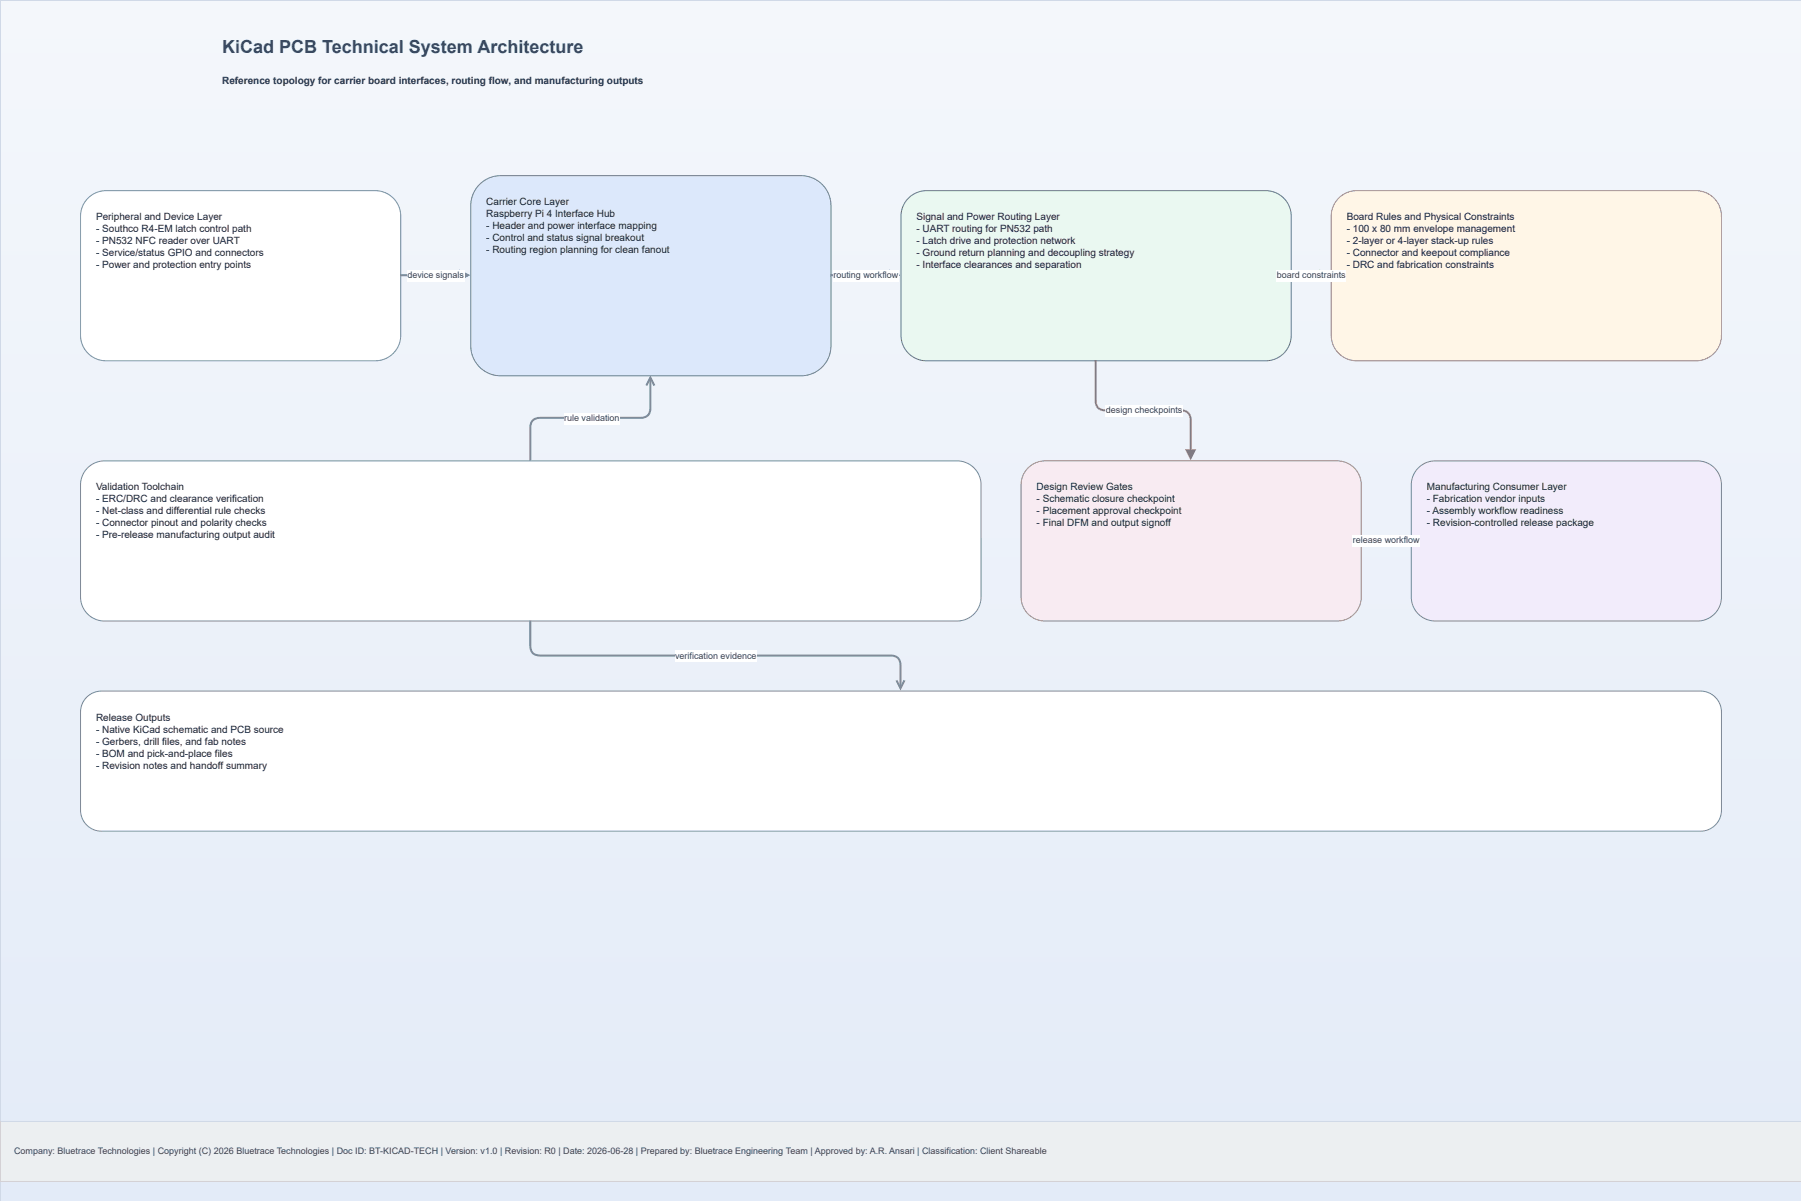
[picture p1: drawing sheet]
<svg xmlns="http://www.w3.org/2000/svg" width="457mm" height="305mm" viewBox="0 0 457 305" stroke-linecap="round" stroke-linejoin="round" font-family="sans-serif">
<defs><g id="words">
<text font-size="4.6" fill="#0d47a1" x="56.4" y="13.5">KiCad PCB Technical System Architecture</text>
<text font-size="2.5" fill="#263238" x="56.4" y="21.3">Reference topology for carrier board interfaces, routing flow, and manufacturing outputs</text>
<g font-size="2.5" fill="#212121">
<text x="123.4" y="52.1">Carrier Core Layer</text>
<text x="24.4" y="55.9">Peripheral and Device Layer</text>
<text x="24.4" y="58.9">- Southco R4-EM latch control path</text>
<text x="123.4" y="55.1">Raspberry Pi 4 Interface Hub</text>
<text x="123.4" y="58.2">- Header and power interface mapping</text>
<text x="232.7" y="55.9">Signal and Power Routing Layer</text>
<text x="232.7" y="58.9">- UART routing for PN532 path</text>
<text x="341.9" y="55.9">Board Rules and Physical Constraints</text>
<text x="341.9" y="58.9">- 100 x 80 mm envelope management</text>
<text x="24.4" y="62">- PN532 NFC reader over UART</text>
<text x="24.4" y="65">- Service/status GPIO and connectors</text>
<text x="123.4" y="61.2">- Control and status signal breakout</text>
<text x="123.4" y="64.3">- Routing region planning for clean fanout</text>
<text x="232.7" y="62">- Latch drive and protection network</text>
<text x="232.7" y="65">- Ground return planning and decoupling strategy</text>
<text x="341.9" y="62">- 2-layer or 4-layer stack-up rules</text>
<text x="341.9" y="65">- Connector and keepout compliance</text>
<text x="24.4" y="68.1">- Power and protection entry points</text>
<text x="232.7" y="68.1">- Interface clearances and separation</text>
<text x="341.9" y="68.1">- DRC and fabrication constraints</text>
<text x="24.4" y="124.5">Validation Toolchain</text>
<text x="263.1" y="124.5">Design Review Gates</text>
<text x="362.2" y="124.5">Manufacturing Consumer Layer</text>
<text x="24.4" y="127.5">- ERC/DRC and clearance verification</text>
<text x="24.4" y="130.6">- Net-class and differential rule checks</text>
<text x="263.1" y="127.5">- Schematic closure checkpoint</text>
<text x="263.1" y="130.6">- Placement approval checkpoint</text>
<text x="362.2" y="127.5">- Fabrication vendor inputs</text>
<text x="362.2" y="130.6">- Assembly workflow readiness</text>
<text x="24.4" y="133.6">- Connector pinout and polarity checks</text>
<text x="24.4" y="136.7">- Pre-release manufacturing output audit</text>
<text x="263.1" y="133.6">- Final DFM and output signoff</text>
<text x="362.2" y="133.6">- Revision-controlled release package</text>
<text x="24.4" y="182.9">Release Outputs</text>
<text x="24.4" y="185.9">- Native KiCad schematic and PCB source</text>
<text x="24.4" y="189">- Gerbers, drill files, and fab notes</text>
<text x="24.4" y="192">- BOM and pick-and-place files</text>
<text x="24.4" y="195.1">- Revision notes and handoff summary</text>
</g>
<g font-size="2.3" fill="#37474f">
<text x="103.4" y="70.6">device signals</text>
<text x="211.6" y="70.6">routing workflow</text>
<text x="324.1" y="70.6">board constraints</text>
<text x="143.2" y="106.9">rule validation</text>
<text x="280.7" y="104.9">design checkpoints</text>
<text x="343.4" y="137.9">release workflow</text>
<text x="171.4" y="167.1">verification evidence</text>
<text x="3.6" y="292.9">Company: Bluetrace Technologies | Copyright (C) 2026 Bluetrace Technologies | Doc ID: BT-KICAD-TECH | Version: v1.0 | Revision: R0 | Date: 2026-06-28 | Prepared by: Bluetrace Engineering Team | Approved by: A.R. Ansari | Classification: Client Shareable</text>
</g>
</g></defs>
<path d="M457.2 .1h-457.1v304.7" fill="none" stroke="#cfd9ee" stroke-width=".25"/>
<path d="M22.3 50.3a6.5 6.5 0 0 1 4.6-1.9h68.3a6.5 6.5 0 0 1 6.5 6.5v30.2a6.5 6.5 0 0 1-6.5 6.5h-68.3a6.5 6.5 0 0 1-6.5-6.5v-30.2a6.5 6.5 0 0 1 1.9-4.6z" fill="#fff"/>
<path d="M22.3 50.3a6.5 6.5 0 0 1 4.6-1.9h68.3a6.5 6.5 0 0 1 6.5 6.5v30.2a6.5 6.5 0 0 1-6.5 6.5h-68.3a6.5 6.5 0 0 1-6.5-6.5v-30.2a6.5 6.5 0 0 1 1.9-4.6z" fill="none" stroke="#6b87b8" stroke-width=".25"/>
<path d="M121.7 46.8a7.6 7.6 0 0 1 5.4-2.2h76.2a7.6 7.6 0 0 1 7.6 7.6v35.6a7.6 7.6 0 0 1-7.6 7.6h-76.2a7.6 7.6 0 0 1-7.6-7.6v-35.6a7.6 7.6 0 0 1 2.2-5.4z" fill="#dce8fb"/>
<path d="M121.7 46.8a7.6 7.6 0 0 1 5.4-2.2h76.2a7.6 7.6 0 0 1 7.6 7.6v35.6a7.6 7.6 0 0 1-7.6 7.6h-76.2a7.6 7.6 0 0 1-7.6-7.6v-35.6a7.6 7.6 0 0 1 2.2-5.4z" fill="none" stroke="#4a74b5" stroke-width=".25"/>
<path d="M230.6 50.3a6.5 6.5 0 0 1 4.6-1.9h86.1a6.5 6.5 0 0 1 6.5 6.5v30.2a6.5 6.5 0 0 1-6.5 6.5h-86.1a6.5 6.5 0 0 1-6.5-6.5v-30.2a6.5 6.5 0 0 1 1.9-4.6z" fill="#eaf8f1"/>
<path d="M230.6 50.3a6.5 6.5 0 0 1 4.6-1.9h86.1a6.5 6.5 0 0 1 6.5 6.5v30.2a6.5 6.5 0 0 1-6.5 6.5h-86.1a6.5 6.5 0 0 1-6.5-6.5v-30.2a6.5 6.5 0 0 1 1.9-4.6z" fill="none" stroke="#4f9a73" stroke-width=".25"/>
<path d="M339.8 50.3a6.5 6.5 0 0 1 4.6-1.9h86.1a6.5 6.5 0 0 1 6.5 6.5v30.2a6.5 6.5 0 0 1-6.5 6.5h-86.1a6.5 6.5 0 0 1-6.5-6.5v-30.2a6.5 6.5 0 0 1 1.9-4.6z" fill="#fff6e7"/>
<path d="M339.8 50.3a6.5 6.5 0 0 1 4.6-1.9h86.1a6.5 6.5 0 0 1 6.5 6.5v30.2a6.5 6.5 0 0 1-6.5 6.5h-86.1a6.5 6.5 0 0 1-6.5-6.5v-30.2a6.5 6.5 0 0 1 1.9-4.6z" fill="none" stroke="#b69756" stroke-width=".25"/>
<path d="M261 118.8a6.1 6.1 0 0 1 4.3-1.8h74.2a6.1 6.1 0 0 1 6.1 6.1v28.4a6.1 6.1 0 0 1-6.1 6.1h-74.2a6.1 6.1 0 0 1-6.1-6.1v-28.4a6.1 6.1 0 0 1 1.8-4.3z" fill="#f8ebf2"/>
<path d="M261 118.8a6.1 6.1 0 0 1 4.3-1.8h74.2a6.1 6.1 0 0 1 6.1 6.1v28.4a6.1 6.1 0 0 1-6.1 6.1h-74.2a6.1 6.1 0 0 1-6.1-6.1v-28.4a6.1 6.1 0 0 1 1.8-4.3z" fill="none" stroke="#b76588" stroke-width=".25"/>
<path d="M360.1 118.8a6.1 6.1 0 0 1 4.3-1.8h66.5a6.1 6.1 0 0 1 6.1 6.1v28.4a6.1 6.1 0 0 1-6.1 6.1h-66.5a6.1 6.1 0 0 1-6.1-6.1v-28.4a6.1 6.1 0 0 1 1.8-4.3z" fill="#f2ecfb"/>
<path d="M360.1 118.8a6.1 6.1 0 0 1 4.3-1.8h66.5a6.1 6.1 0 0 1 6.1 6.1v28.4a6.1 6.1 0 0 1-6.1 6.1h-66.5a6.1 6.1 0 0 1-6.1-6.1v-28.4a6.1 6.1 0 0 1 1.8-4.3z" fill="none" stroke="#8565b1" stroke-width=".25"/>
<path d="M22.2 118.8a6.1 6.1 0 0 1 4.3-1.8h216.5a6.1 6.1 0 0 1 6 6.1v28.4a6.1 6.1 0 0 1-6 6.1h-216.5a6.1 6.1 0 0 1-6.1-6.1v-28.4a6.1 6.1 0 0 1 1.8-4.3z" fill="#fff"/>
<path d="M22.2 118.8a6.1 6.1 0 0 1 4.3-1.8h216.5a6.1 6.1 0 0 1 6 6.1v28.4a6.1 6.1 0 0 1-6 6.1h-216.5a6.1 6.1 0 0 1-6.1-6.1v-28.4a6.1 6.1 0 0 1 1.8-4.3z" fill="none" stroke="#7a889e" stroke-width=".25"/>
<path d="M22 176.9a5.3 5.3 0 0 1 3.8-1.5h405.9a5.3 5.3 0 0 1 5.3 5.3v24.9a5.3 5.3 0 0 1-5.3 5.3h-405.9a5.3 5.3 0 0 1-5.4-5.3v-24.9a5.3 5.3 0 0 1 1.6-3.8z" fill="#fff"/>
<path d="M22 176.9a5.3 5.3 0 0 1 3.8-1.5h405.9a5.3 5.3 0 0 1 5.3 5.3v24.9a5.3 5.3 0 0 1-5.3 5.3h-405.9a5.3 5.3 0 0 1-5.4-5.3v-24.9a5.3 5.3 0 0 1 1.6-3.8z" fill="none" stroke="#7a889e" stroke-width=".25"/>
<path d="M101.6 69.8h15.2" fill="none" stroke="#4a74b5" stroke-width=".51"/>
<path d="M116.8 68.8l2 1-2 1.1z" fill="#4a74b5"/>
<path d="M116.8 68.8l2 1-2 1.1z" fill="none" stroke="#4a74b5" stroke-width=".51"/>
<path d="M103.4 68.6h14.5v2.8h-14.5z" fill="#fff"/>
<path d="M210.8 69.8h15.2" fill="none" stroke="#4a74b5" stroke-width=".51"/>
<path d="M226 68.8l2 1-2 1.1z" fill="#4a74b5"/>
<path d="M226 68.8l2 1-2 1.1z" fill="none" stroke="#4a74b5" stroke-width=".51"/>
<path d="M211.6 68.6h16.5v2.8h-16.5z" fill="#fff"/>
<path d="M327.7 69.8h7.5" fill="none" stroke="#4f9a73" stroke-width=".51"/>
<path d="M335.2 68.8l2.1 1-2.1 1.1z" fill="#4f9a73"/>
<path d="M335.2 68.8l2.1 1-2.1 1.1z" fill="none" stroke="#4f9a73" stroke-width=".51"/>
<path d="M324.1 68.6h17.5v2.8h-17.5z" fill="#fff"/>
<path d="M278.1 91.4v10.2a2.25 2.25 0 0 0 2.6 2.5h19a2.25 2.25 0 0 1 2.6 2.6v7.5" fill="none" stroke="#b76588" stroke-width=".51"/>
<path d="M301.2 114.2h2.1l-1 2.1z" fill="#b76588"/>
<path d="M301.2 114.2h2.1l-1 2.1z" fill="none" stroke="#b76588" stroke-width=".51"/>
<path d="M280.7 102.9h19.5v2.8h-19.5z" fill="#fff"/>
<path d="M345.4 137.2h10.1" fill="none" stroke="#8565b1" stroke-width=".51"/>
<path d="M355.5 136.1l2.1 1.1-2.1 1z" fill="#8565b1"/>
<path d="M355.5 136.1l2.1 1.1-2.1 1z" fill="none" stroke="#8565b1" stroke-width=".51"/>
<path d="M343.4 135.9h17v2.8h-17z" fill="#fff"/>
<path d="M164.1 97.9l1-2.1 1 2.1M165.1 96.4v7.1a2.25 2.25 0 0 1-2.5 2.5h-25.4a2.25 2.25 0 0 0-2.6 2.6v8.2" fill="none" stroke="#7a889e" stroke-width=".51"/>
<path d="M143.3 104.9h13.9v2.8h-13.9z" fill="#fff"/>
<path d="M134.6 157.5v6.3a2.25 2.25 0 0 0 2.6 2.6h88.9a2.25 2.25 0 0 1 2.5 2.5v5.2M227.6 172.7l1 2 1-2" fill="none" stroke="#7a889e" stroke-width=".51"/>
<path d="M171.4 165.1h20.6v2.8h-20.6z" fill="#fff"/>
<path d="M.1 284.6h457.1v15.2h-457.1z" fill="#eceff1"/>
<path d="M457.2 284.6h-457.1v15.2h457.1" fill="none" stroke="#cfd8dc" stroke-width=".25"/>
<use href="#words"/>
</svg>
